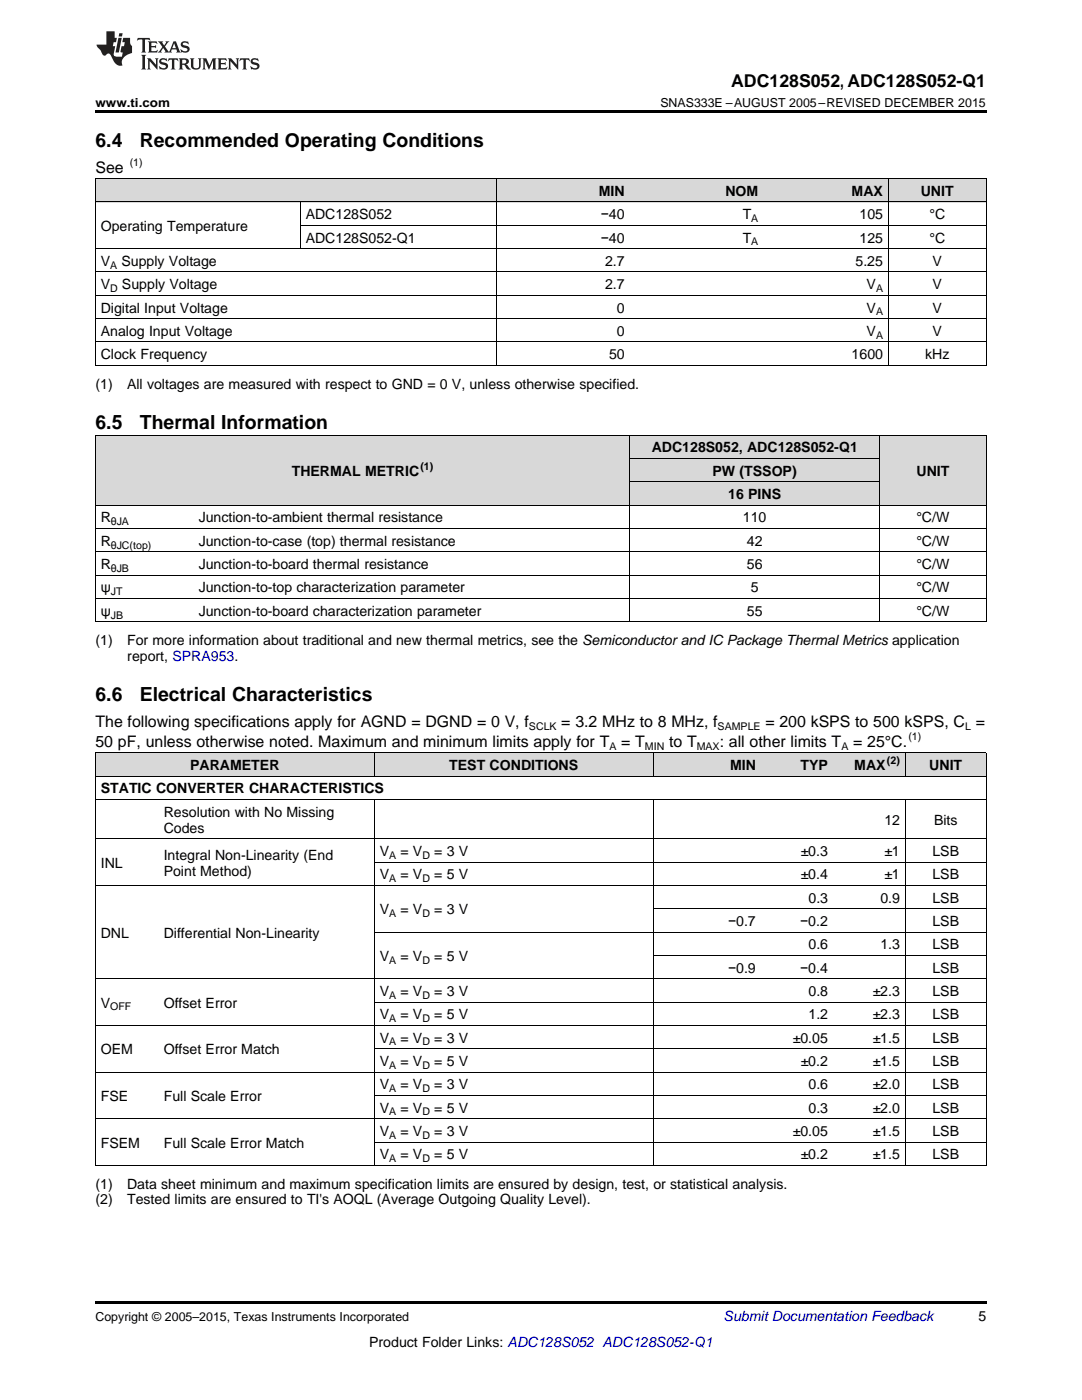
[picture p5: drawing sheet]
<svg xmlns="http://www.w3.org/2000/svg" width="216mm" height="279mm" viewBox="0 0 216 279" stroke-linecap="round" stroke-linejoin="round" font-family="sans-serif">
<defs><g id="words">
<g font-size="3.9">
<text x="19" y="29.3">6.4</text>
<text x="27.9" y="29.3">Recommended Operating Conditions</text>
<text x="19" y="85.6">6.5</text>
<text x="27.9" y="85.6">Thermal Information</text>
<text x="19" y="140">6.6</text>
<text x="27.9" y="140">Electrical Characteristics</text>
</g>
<text font-size="3.5" x="145.9" y="17.3">ADC128S052, ADC128S052-Q1</text>
<g font-size="3.2">
<text x="19" y="34.4">See</text>
<text x="19" y="145.1">The following specifications apply for AGND = DGND = 0 V, f</text>
<text x="19" y="149">50 pF, unless otherwise noted. Maximum and minimum limits apply for T</text>
<text x="112" y="145.1">= 3.2 MHz to 8 MHz, f</text>
<text x="124" y="149">= T</text>
<text x="133.5" y="149">to T</text>
<text x="143.6" y="149">: all other limits T</text>
<text x="152.7" y="145.1">= 200 kSPS to 500 kSPS, C =</text>
<text x="170.2" y="149">= 25°C.</text>
</g>
<g font-size="2.8">
<text x="119.5" y="39.1">MIN</text>
<text x="144.7" y="39.1">NOM</text>
<text x="169.9" y="39.1">MAX</text>
<text x="183.7" y="39.1">UNIT</text>
<text x="20.1" y="46.1">Operating Temperature</text>
<text x="61" y="43.7">ADC128S052</text>
<text x="119.9" y="43.7">−40</text>
<text x="148.2" y="43.7">T</text>
<text x="171.5" y="43.7">105</text>
<text x="185.5" y="43.7">°C</text>
<text x="20.1" y="53.1">V</text>
<text x="24.2" y="53.1">Supply Voltage</text>
<text x="61" y="48.4">ADC128S052-Q1</text>
<text x="119.9" y="48.4">−40</text>
<text x="120.7" y="53.1">2.7</text>
<text x="148.2" y="48.4">T</text>
<text x="170.7" y="53.1">5.25</text>
<text x="171.5" y="48.4">125</text>
<text x="185.5" y="48.4">°C</text>
<text x="186.1" y="53.1">V</text>
<text x="20.1" y="57.7">V</text>
<text x="24.3" y="57.7">Supply Voltage</text>
<text x="120.7" y="57.7">2.7</text>
<text x="172.9" y="57.7">V</text>
<text x="186.1" y="57.7">V</text>
<text x="20.1" y="62.4">Digital Input Voltage</text>
<text x="123.1" y="62.4">0</text>
<text x="172.9" y="62.4">V</text>
<text x="186.1" y="62.4">V</text>
<text x="20.1" y="67">Analog Input Voltage</text>
<text x="20.1" y="71.7">Clock Frequency</text>
<text x="121.5" y="71.7">50</text>
<text x="123.1" y="67">0</text>
<text x="169.9" y="71.7">1600</text>
<text x="172.9" y="67">V</text>
<text x="184.6" y="71.7">kHz</text>
<text x="186.1" y="67">V</text>
<text x="19" y="77.5">(1)</text>
<text x="25.4" y="77.5">All voltages are measured with respect to GND = 0 V, unless otherwise specified.</text>
<text x="58.2" y="94.9">THERMAL METRIC</text>
<text x="130" y="90.3">ADC128S052, ADC128S052-Q1</text>
<text x="142.2" y="94.9">PW (TSSOP)</text>
<text x="182.9" y="94.9">UNIT</text>
<text x="145.3" y="99.6">16 PINS</text>
<text x="20.1" y="104.2">R</text>
<text x="39.7" y="104.2">Junction-to-ambient thermal resistance</text>
<text x="148.2" y="104.2">110</text>
<text x="182.8" y="104.2">°C/W</text>
<text x="20.1" y="108.9">R</text>
<text x="20.1" y="113.6">R</text>
<text x="39.7" y="108.9">Junction-to-case (top) thermal resistance</text>
<text x="39.7" y="113.6">Junction-to-board thermal resistance</text>
<text x="149" y="108.9">42</text>
<text x="149" y="113.6">56</text>
<text x="182.8" y="108.9">°C/W</text>
<text x="182.8" y="113.6">°C/W</text>
<text x="20.1" y="118.2">ψ</text>
<text x="39.7" y="118.2">Junction-to-top characterization parameter</text>
<text x="149.8" y="118.2">5</text>
<text x="182.8" y="118.2">°C/W</text>
<text x="20.1" y="122.9">ψ</text>
<text x="39.7" y="122.9">Junction-to-board characterization parameter</text>
<text x="149" y="122.9">55</text>
<text x="182.8" y="122.9">°C/W</text>
<text x="19" y="128.7">(1)</text>
<text x="25.4" y="128.7">For more information about traditional and new thermal metrics, see the Semiconductor and IC Package Thermal Metrics application</text>
<text x="25.4" y="131.9">report, SPRA953.</text>
<text x="37.9" y="153.7">PARAMETER</text>
<text x="89.6" y="153.7">TEST CONDITIONS</text>
<text x="145.7" y="153.7">MIN</text>
<text x="159.7" y="153.7">TYP</text>
<text x="170.5" y="153.7">MAX</text>
<text x="185.4" y="153.7">UNIT</text>
<text x="20.1" y="158.3">STATIC CONVERTER CHARACTERISTICS</text>
<text x="32.7" y="163">Resolution with No Missing</text>
<text x="32.7" y="166.2">Codes</text>
<text x="176.5" y="164.6">12</text>
<text x="186.4" y="164.6">Bits</text>
<text x="20.1" y="173.1">INL</text>
<text x="32.7" y="171.6">Integral Non-Linearity (End</text>
<text x="75.8" y="170.8">V</text>
<text x="79.9" y="170.8">= V</text>
<text x="86.6" y="170.8">= 3 V</text>
<text x="159.8" y="170.8">±0.3</text>
<text x="176.5" y="170.8">±1</text>
<text x="186.1" y="170.8">LSB</text>
<text x="32.7" y="174.7">Point Method)</text>
<text x="75.8" y="175.5">V</text>
<text x="79.9" y="175.5">= V</text>
<text x="86.6" y="175.5">= 5 V</text>
<text x="159.8" y="175.5">±0.4</text>
<text x="176.5" y="175.5">±1</text>
<text x="186.1" y="175.5">LSB</text>
<text x="75.8" y="182.5">V</text>
<text x="79.9" y="182.5">= V</text>
<text x="86.6" y="182.5">= 3 V</text>
<text x="145.3" y="184.8">−0.7</text>
<text x="159.7" y="184.8">−0.2</text>
<text x="161.3" y="180.1">0.3</text>
<text x="175.7" y="180.1">0.9</text>
<text x="186.1" y="180.1">LSB</text>
<text x="186.1" y="184.8">LSB</text>
<text x="20.1" y="187.1">DNL</text>
<text x="32.7" y="187.1">Differential Non-Linearity</text>
<text x="75.8" y="191.8">V</text>
<text x="79.9" y="191.8">= V</text>
<text x="86.6" y="191.8">= 5 V</text>
<text x="161.3" y="189.4">0.6</text>
<text x="175.7" y="189.4">1.3</text>
<text x="186.1" y="189.4">LSB</text>
<text x="145.3" y="194.1">−0.9</text>
<text x="159.7" y="194.1">−0.4</text>
<text x="186.1" y="194.1">LSB</text>
<text x="20.1" y="201.1">V</text>
<text x="32.7" y="201.1">Offset Error</text>
<text x="75.8" y="198.8">V</text>
<text x="75.8" y="203.4">V</text>
<text x="79.9" y="198.8">= V</text>
<text x="79.9" y="203.4">= V</text>
<text x="86.6" y="198.8">= 3 V</text>
<text x="86.6" y="203.4">= 5 V</text>
<text x="161.3" y="198.8">0.8</text>
<text x="161.3" y="203.4">1.2</text>
<text x="174.1" y="198.8">±2.3</text>
<text x="174.1" y="203.4">±2.3</text>
<text x="186.1" y="198.8">LSB</text>
<text x="186.1" y="203.4">LSB</text>
<text x="75.8" y="208.1">V</text>
<text x="79.9" y="208.1">= V</text>
<text x="86.6" y="208.1">= 3 V</text>
<text x="158.2" y="208.1">±0.05</text>
<text x="174.1" y="208.1">±1.5</text>
<text x="186.1" y="208.1">LSB</text>
<text x="20.1" y="210.4">OEM</text>
<text x="32.7" y="210.4">Offset Error Match</text>
<text x="75.8" y="212.7">V</text>
<text x="79.9" y="212.7">= V</text>
<text x="86.6" y="212.7">= 5 V</text>
<text x="159.8" y="212.7">±0.2</text>
<text x="174.1" y="212.7">±1.5</text>
<text x="186.1" y="212.7">LSB</text>
<text x="20.1" y="219.7">FSE</text>
<text x="32.7" y="219.7">Full Scale Error</text>
<text x="75.8" y="217.4">V</text>
<text x="79.9" y="217.4">= V</text>
<text x="86.6" y="217.4">= 3 V</text>
<text x="161.3" y="217.4">0.6</text>
<text x="174.1" y="217.4">±2.0</text>
<text x="186.1" y="217.4">LSB</text>
<text x="75.8" y="222">V</text>
<text x="75.8" y="226.7">V</text>
<text x="79.9" y="222">= V</text>
<text x="79.9" y="226.7">= V</text>
<text x="86.6" y="222">= 5 V</text>
<text x="86.6" y="226.7">= 3 V</text>
<text x="158.2" y="226.7">±0.05</text>
<text x="161.3" y="222">0.3</text>
<text x="174.1" y="222">±2.0</text>
<text x="174.1" y="226.7">±1.5</text>
<text x="186.1" y="222">LSB</text>
<text x="186.1" y="226.7">LSB</text>
<text x="20.1" y="229">FSEM</text>
<text x="32.7" y="229">Full Scale Error Match</text>
<text x="75.8" y="231.4">V</text>
<text x="79.9" y="231.4">= V</text>
<text x="86.6" y="231.4">= 5 V</text>
<text x="159.8" y="231.4">±0.2</text>
<text x="174.1" y="231.4">±1.5</text>
<text x="186.1" y="231.4">LSB</text>
<text x="19" y="237.2">(1)</text>
<text x="25.4" y="237.2">Data sheet minimum and maximum specification limits are ensured by design, test, or statistical analysis.</text>
<text x="19" y="240.4">(2)</text>
<text x="25.4" y="240.4">Tested limits are ensured to TI's AOQL (Average Outgoing Quality Level).</text>
<text x="195.3" y="263.6">5</text>
<text x="73.7" y="268.9">Product Folder Links: ADC128S052 ADC128S052-Q1</text>
</g>
<text font-size="2.8" fill="#0000c8" x="144.4" y="263.6">Submit Documentation Feedback</text>
<g font-size="2.5">
<text x="19" y="21.4">www.ti.com</text>
<text x="131.8" y="21.4">SNAS333E –AUGUST 2005–REVISED DECEMBER 2015</text>
<text x="19" y="263.6">Copyright © 2005–2015, Texas Instruments Incorporated</text>
</g>
<g font-size="2.1">
<text x="25.9" y="33.2">(1)</text>
<text x="149.9" y="44.3">A</text>
<text x="22" y="53.6">A</text>
<text x="149.9" y="49">A</text>
<text x="22" y="58.3">D</text>
<text x="174.8" y="58.3">A</text>
<text x="174.8" y="62.9">A</text>
<text x="174.8" y="67.6">A</text>
<text x="83.9" y="93.8">(1)</text>
<text x="22.1" y="104.8">θJA</text>
<text x="22.1" y="109.5">θJC(top)</text>
<text x="22.1" y="114.1">θJB</text>
<text x="22.1" y="118.8">JT</text>
<text x="22.1" y="123.4">JB</text>
<text x="105.6" y="145.8">SCLK</text>
<text x="121.6" y="149.6">A</text>
<text x="128.7" y="149.6">MIN</text>
<text x="139" y="149.6">MAX</text>
<text x="143.2" y="145.8">SAMPLE</text>
<text x="167.9" y="149.6">A</text>
<text x="181.3" y="147.7">(1)</text>
<text x="192.6" y="145.8">L</text>
<text x="177" y="152.5">(2)</text>
<text x="77.6" y="171.4">A</text>
<text x="84.3" y="171.4">D</text>
<text x="77.6" y="176">A</text>
<text x="84.3" y="176">D</text>
<text x="77.6" y="183">A</text>
<text x="84.3" y="183">D</text>
<text x="77.6" y="192.3">A</text>
<text x="84.3" y="192.3">D</text>
<text x="22" y="201.6">OFF</text>
<text x="77.6" y="199.3">A</text>
<text x="77.6" y="204">A</text>
<text x="84.3" y="199.3">D</text>
<text x="84.3" y="204">D</text>
<text x="77.6" y="208.6">A</text>
<text x="84.3" y="208.6">D</text>
<text x="77.6" y="213.3">A</text>
<text x="84.3" y="213.3">D</text>
<text x="77.6" y="217.9">A</text>
<text x="84.3" y="217.9">D</text>
<text x="77.6" y="222.6">A</text>
<text x="77.6" y="227.3">A</text>
<text x="84.3" y="222.6">D</text>
<text x="84.3" y="227.3">D</text>
<text x="77.6" y="231.9">A</text>
<text x="84.3" y="231.9">D</text>
</g>
</g></defs>
<g fill="#d8d8d8">
<path d="M19 150.3h12.6v4.6h-12.6z"/>
<path d="M31.6 150.3h43.1v4.6h-43.1z"/>
<path d="M74.7 150.3h55.7v4.6h-55.7z"/>
<path d="M130.4 150.3h21.5v4.6h-21.5z"/>
<path d="M151.9 150.3h14.4v4.6h-14.4z"/>
<path d="M166.3 150.3h14.4v4.6h-14.4z"/>
<path d="M180.7 150.3h16.1v4.6h-16.1z"/>
<path d="M19 86.9h19.6v14h-19.6z"/>
<path d="M38.6 86.9h87.1v14h-87.1z"/>
<path d="M125.7 96.2h49.8v4.7h-49.8z"/>
<path d="M175.5 86.9h21.3v14h-21.3z"/>
<path d="M125.7 91.5h49.8v4.7h-49.8z"/>
<path d="M125.7 86.9h49.8v4.6h-49.8z"/>
<path d="M19 35.7h40.9v4.7h-40.9z"/>
<path d="M59.9 35.7h39.2v4.7h-39.2z"/>
<path d="M99.1 35.7h26.6v4.7h-26.6z"/>
<path d="M125.7 35.7h26.7v4.7h-26.7z"/>
<path d="M152.4 35.7h24.9v4.7h-24.9z"/>
<path d="M177.3 35.7h19.5v4.7h-19.5z"/>
</g>
<path d="M19 22h177.8v.5h-177.8zM19 72.9l.2 .1zM99 72.9l.1 .1zM125.6 72.9l.1 .1zM152.3 72.9l.1 .1zM177.2 72.9l.1 .1zM196.7 72.9l.1 .1zM19 124.1h.2zM125.6 124.1h.1zM175.4 124.1h.1zM196.7 124.1h.1zM19 259.7h177.8v.5h-177.8z" fill="#000"/>
<g fill="none" stroke="#000" stroke-width=".2">
<path d="M19 35.6l177.8 .1v37.3M19.1 35.7v37.3M99 35.7v37.3M177.2 35.7v37.3M19 58.9h177.8M19 54.3h177.8M19 49.6h177.8M19 40.3h177.8M59.9 40.3v9.4M59.9 45h136.9M19 72.9h177.8M19 68.2h177.8"/>
<path d="M19 63.6h177.8M19 86.8l177.8 .1v37.2M19.1 86.9v37.2M125.7 86.9v37.2M125.7 96.1h49.8M125.7 91.5h49.8M175.5 86.9v37.2M19 119.4h177.8M19 114.8h177.8M19 110.1h177.8M19 105.5h177.8M19 100.8h177.8"/>
<path d="M19 124.1h177.8M19 159.5h177.8M19 154.9h177.8M19 150.2h177.8M19.1 150.2v82.4M74.7 150.2v4.7M74.7 159.6v73M130.3 150.2v4.7M130.3 159.6v73M180.6 150.2v4.7M180.6 159.6v73M196.8 150.2v82.4"/>
<path d="M19 176.7h177.8M19 167.4h177.8M74.7 172h122.1M19 195.3h177.8M74.7 200h122.1M74.7 186h122.1M130.4 190.7h66.4M130.4 181.3h66.4M19 213.9h177.8M19 204.6h177.8M74.7 218.6h122.1M74.7 209.3h122.1"/>
<path d="M19 232.6h177.8M19 223.3h177.8M74.7 227.9h122.1"/>
</g>
<g fill="#231f20">
<path d="M27.5 7.6l-.1 .5 .4-.2h.6v.1v2.1l-.2 .4h1l-.3-.4v-2.1l.1-.1h.5l.5 .2-.2-.5zM29.5 8.3l.2 .3v1.5l-.2 .4h1.8l.2-.6a1.04 1.04 0 0 1-1.3 .2v-.7h.6l.3 .2v-.6l-.3 .2h-.6v-.6l.8-.1 .4 .3-.2-.5zM31.5 8.3l.9 1.1-.9 1.1h.8l-.2-.2 .5-.7 .4 .7-.2 .2h1.5l-.1-.2 .1-.4h.9l.1 .4-.2 .2h1l-.3-.3-.7-1.9h-.5l-.9 2-.8-1 .9-1h-.8l.1 .3-.3 .5-.4-.6 .2-.2zM34.7 8.6l.4 1h-.7zM36.3 8.4a.63 .63 0 0 0-.2 .7 .63 .63 0 0 0 .6 .4l.6 .2 .1 .2a.75 .75 0 0 1-.7 .4 .75 .75 0 0 1-.6-.5l.1 .7 .1-.1a1.11 1.11 0 0 0 1.5-.6 1.13 1.13 0 0 0-1.2-.8l-.1-.4a1.04 1.04 0 0 1 1.2 .2l-.2-.5-.1 .1-.5-.2zM28.2 10.9l.2 .4v2.2l-.2 .4h1l-.3-.4v-2.2l.3-.4zM29.3 11.6l.3 .4v1.5l-.3 .4h.8l-.2-.4v-1.3l1.5 1.7v-1.9l.2-.4h-.7l.2 .4v.9l-1.1-1.3zM32 11.8a.62 .62 0 0 0-.2 .7 .62 .62 0 0 0 .6 .4l.6 .1 .1 .3a.76 .76 0 0 1-.7 .3 .76 .76 0 0 1-.6-.4l.1 .7 .1-.1a1.11 1.11 0 0 0 1.5-.6 1.13 1.13 0 0 0-1.2-.8l-.1-.4a1.04 1.04 0 0 1 1.2 .2l-.2-.6-.1 .1-.5-.1zM33.7 11.6l-.2 .6a.61 .61 0 0 1 .8-.3v1.6l-.2 .4h.9l-.2-.4v-1.6a.63 .63 0 0 1 .8 .3l-.2-.6zM35.6 11.6l.3 .4v1.5l-.3 .4h1l-.2-.2v-.8l.5 .2a.76 .76 0 0 0 1.2 .7l-1-1a.58 .58 0 0 0 .6-.5 .58 .58 0 0 0-.5-.6zM36.4 11.9h.1a.45 .45 0 0 1 .5 .1 .45 .45 0 0 1 .1 .5l-.7 .2zM37.9 11.6l.2 .2a2.17 2.17 0 0 0 .3 1.9 .99 .99 0 0 0 1.6-.6v-1.1l.2-.4h-.7l.2 .2a1.92 1.92 0 0 1-.2 1.8 .6 .6 0 0 1-.9-.5v-1.1l.2-.4zM40.4 11.6l.2 .4v1.5l-.2 .4h.7l-.2-.4v-1.4l.8 1.8 .8-1.8v1.4l-.2 .4h.9l-.2-.4v-1.5l.2-.4h-.8l-.6 1.5-.6-1.5zM43.4 11.6l.2 .4v1.5l-.2 .4h1.8l.2-.6a1.04 1.04 0 0 1-1.3 .1v-.6h.5l.4 .2v-.6l-.4 .2h-.5v-.7h.8l.3 .3-.1-.6zM45.5 11.6l.2 .4v1.5l-.2 .4h.7l-.2-.4v-1.3l1.5 1.7v-1.9l.2-.4h-.7l.2 .4v.9l-1.1-1.3zM47.9 11.6l-.1 .6a.61 .61 0 0 1 .8-.3v1.6l-.3 .4h1l-.3-.4 .1-1.6a.63 .63 0 0 1 .7 .3l-.1-.6zM50.2 11.8a.62 .62 0 0 0-.2 .7 .62 .62 0 0 0 .6 .4l.6 .1 .2 .3a.76 .76 0 0 1-.8 .3 .76 .76 0 0 1-.6-.4l.1 .7 .2-.1a1.11 1.11 0 0 0 1.5-.6 1.13 1.13 0 0 0-1.3-.8l-.1-.4a1.04 1.04 0 0 1 1.2 .2l-.1-.6-.2 .1-.5-.1z"/>
<path d="M21.2 6.3v2.6h-1.9l.1 .4 .7 .9a.91 .91 0 0 0 1 .8 .56 .56 0 0 1 .5-.3 .56 .56 0 0 1 .5 .3l.4 .8a1.53 1.53 0 0 0 1.9 1.2 1.54 1.54 0 0 1 1-2.1l.9-.3v-1.4a1.52 1.52 0 0 1-.3-1.6h-1.4l-.2 .8h.5l-.2 .8h-.4l-.2 1v.2l.4 .1-.2 .8a1.93 1.93 0 0 1-1.6-.3l.3-1.8h-.5l.2-.8h.4l.2-.8h-.4v-1.3zM23.6 7.6l-.6 2.9h.7l.6-2.9zM23.8 6.6l-.1 .7h.6l.2-.7z"/>
</g>
<use href="#words"/>
</svg>
